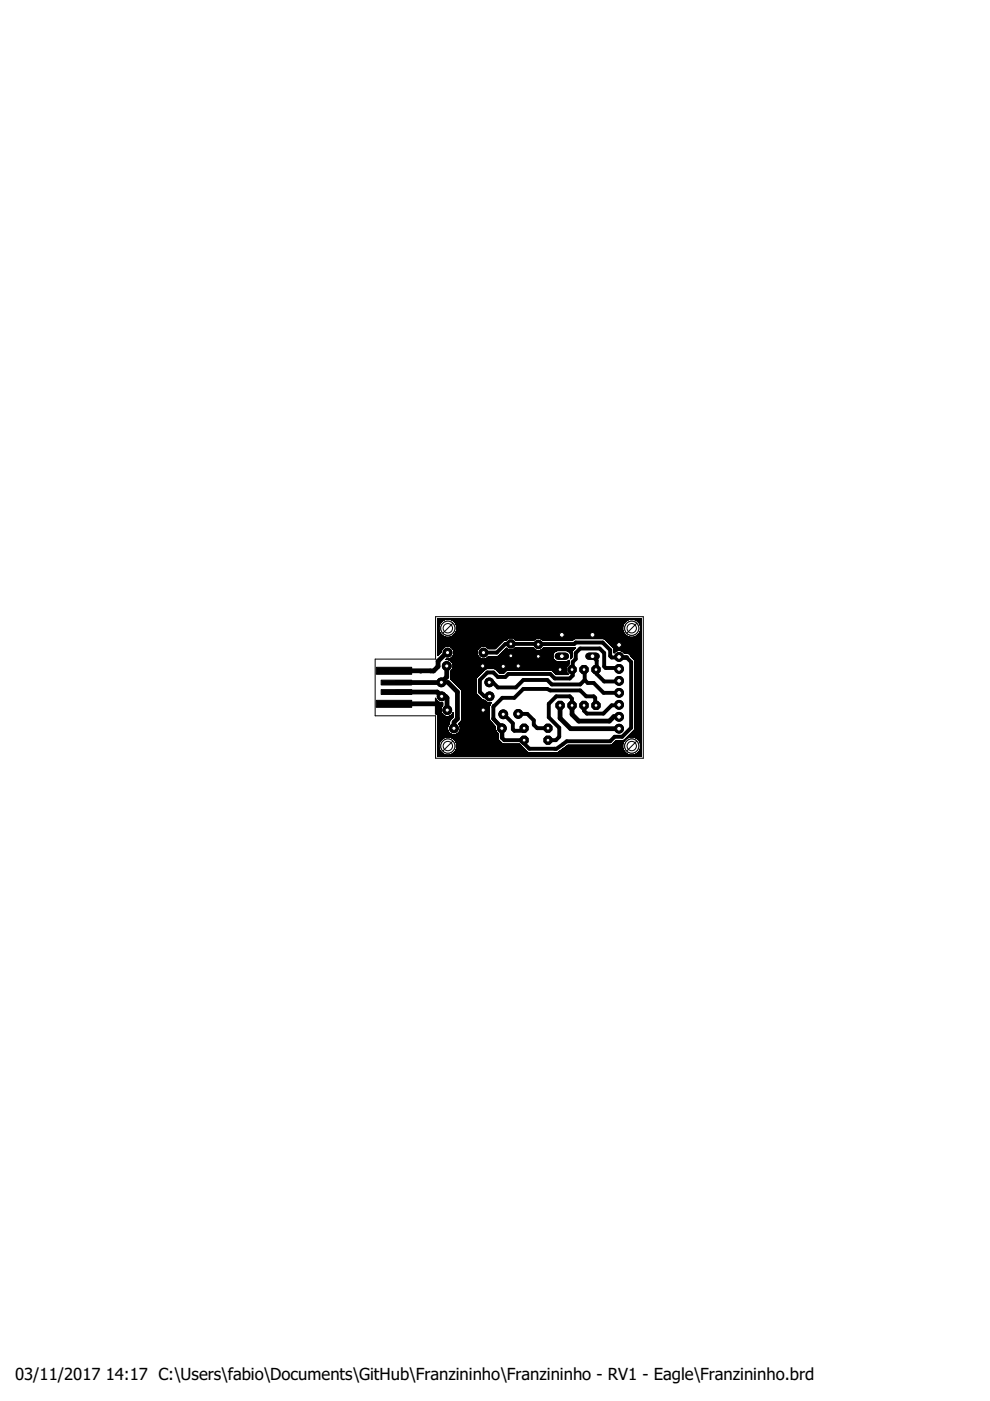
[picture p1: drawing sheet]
<svg xmlns="http://www.w3.org/2000/svg" width="210mm" height="297mm" viewBox="0 0 210 297" stroke-linecap="round" stroke-linejoin="round" font-family="sans-serif">
<defs><g id="words">
<g font-size="3.5">
<text x="3.2" y="292.5">03/11/2017</text>
<text x="22.4" y="292.5">14:17 C:\Users\fabio\Documents\GitHub\Franzininho\Franzininho - RV1 - Eagle\Franzininho.brd</text>
</g>
</g></defs>
<g fill="#000" stroke="#000" stroke-width=".21">
<path d="M79.8 141.5h7.5v1.5h-7.5zM79.8 148.5h7.5v1.5h-7.5zM80.8 144.2h6.5v1h-6.5zM80.8 146.2h6.5v1h-6.5z"/>
<circle cx="126.4" cy="142" r=".94"/>
</g>
<g fill="none" stroke="#000" stroke-width="1">
<path d="M94.7 138.4l-1.8 1.8v1.1l-1 1h-.6M131.3 139.3l.1 .1h1.5M83.5 149.2h9.4M83.5 142.2h7.7M84.1 144.7h9.4M84.1 146.7h8.6l.9 .9M93.5 152.4v3.2M93.5 155.6l.6 .1M93.6 147.6h.9l.3 .4v2.5M93.6 147.6l.1 .1M94.1 155.4l-.6 .2M94.7 141.2v2.3l-1.1 1.2"/>
<path d="M95 144.7l2 2v5.7l-.6 .6M96.2 153.1v1.3M97.3 156.5h5.1M102.4 150.6v5.6M118.7 149.6v2.7l2.3 2.2h10.3M121.3 149.6v1.9l1.4 1.4h6.5l1-1 1.1 .1"/>
</g>
<path d="M102.5 138.4l-.1 .1M131.3 139.3l.3 .1M93.6 144.7h-.1M94.1 155.4l3.5 1.1M96.4 153l-.2 .1M102.4 156.2v.3M102.4 150.6h.1M121.3 149.5v.1M121.3 142l.1 .1" fill="none" stroke="#000" stroke-width=".42"/>
<g fill="none" stroke="#000" stroke-width=".83">
<path d="M94.7 138.4h.2M102.5 138.4h2.8l1.8-1.9h14.7l.3-.3h5.7l1.6 1.6v1.3l.3 .3h1.4l.2-.1M108.3 136.5h.1M114 136.5l.1 .1-.1-.1M125.6 139.1l.9 .9v1.8l-.1 .2M125.6 139.1h.1M132.9 139.4l.9 1v13.9l-1.9 1.9h-1.6l-.9 1h-9.2l-2.2 1.6-5.8-.1-1.1-1.1v-.7h-4.2l-.4-.4M91.2 142.2l-1.8 .1-.2 .1M92.9 149.2v.7l.6 2.5M93.6 144.7h1.4M104.6 152.4l1.8 2 .1 2.1M104.6 152.4l1.9 1.9v2.2"/>
<path d="M106.7 151.4l2 2v1.2l.4 .3h1.9l.1-.5M109.9 151.4h1.9l1.4 1.3v1l.7 .7h2.3M121.3 149.5v-1.4l-.5-.5h-2.9l-1.5 1.6v2.9l2.2 2.2v1.9l-.7 .7h-1.7M123.8 142l.2 .1v2.1M124 144.2l-1 .9h-6l-1-.9h-5l-1.6 1.6h-3.8l-1.1-1.1h-.8M124 144.2l.6 .6h1.3l2.1 2.1h3.3M126.4 149.6l-.2-.2v-1.4l-.3-.4h-1.6l-1.3-1.2h-6.3l-.7-.3h-5l-1.9 1.9h-2.6l-1.9 1.9v2.5M126.5 142.1v.8l1.6 1.6h3M131.1 141.9l.2-.1-.2-.2h-2.7l-.3-.3v-2.8l-1-1h-4.1l-.9 1v1.2l-.7 .7v2.8l-.6 .6h-3.2l-.9-.9h-8.9l-.7 .6h-1.5l-1-.9h-1.3l-1.6 1.6v2.5l1 .9h1.1M131.3 149.4l-1.6 .1-1.8 1.8h-3.5l-.6-.6v-1.1"/>
</g>
<path d="M93.6 147.6v.2M94.8 150.5v.1M103.8 147.6h.1M104.6 149.5v.4M126.4 142l.1 .1M131.3 144.4l-.2 .1" fill="none" stroke="#000" stroke-width=".61"/>
<g fill="none" stroke="#000" stroke-width=".21">
<path d="M92.8 139v-7.8h43.2v29.1h-43.2v-8.7l-.3-.3M92.8 137.3h1.2M92.8 135.1h43.2M92.8 139h.1M92.8 138.2h.7M92.8 138.1h.7M92.8 137.6h.9M92.8 135.4h14.8M92.8 135.2h43.2M92.8 135l1.6 .1M92.8 135h1.6M92.8 134.9l1.4 .1"/>
<path d="M92.8 134.9h1.3M92.8 134.8l1.2 .1M92.8 134.8h1.1M92.8 134.7h1M92.8 134.7h.9M92.8 134.6h.9M92.8 134.5h.8M92.8 134.5h.7M92.8 134.4h.7M92.8 134.3l.6 .1M92.8 134.3h.6M92.8 134.2l.5 .1"/>
<path d="M92.8 134.2h.5M92.8 134.1l.5 .1M92.8 134.1h.5M92.8 134h.4M92.8 133.9h.4M92.8 133.8h.4M92.8 133.8h.3M92.8 133.7l.3 .1M92.8 133.7h.3M92.8 133.6h.3M92.8 133.6h.2M92.8 133.5h.2"/>
<path d="M92.8 133.4h.2M92.8 133.3h.2M92.8 133.2h.2M92.8 133.1h.2M92.8 133h.2M92.8 132.9h.2M92.8 132.8h.2M92.8 132.8h.3M92.8 132.7h.3M92.8 132.6h.3M92.8 132.5h.4M92.8 132.2h.5"/>
<path d="M92.8 131.9h.8M92.8 131.2h43.2M92.8 138.9h.1M92.9 138.9h-.1M92.9 138.8h-.1M93 138.7l-.2 .1M93 132.8v.8M93 133.6l.3 .7M93 138.7h-.2M93.1 138.6l-.3 .1M93.1 132.7h-.3M93.2 138.6h-.4"/>
<path d="M93.2 132.5l-.4 .1M93.2 132.4l-.4 .1M93.2 138.5l-.4 .1M93.2 132.4h-.4M93.2 132.3l-.4 .1M93.3 138.5h-.5M93.3 132.3h-.5M93.3 132.2h-.5M93.3 138.4l-.5 .1M93.3 132.1l-.3 .7M93.3 134.3l.6 .5 .7 .3M93.3 132.1h-.5"/>
<path d="M93.4 138.4h-.6M93.4 132.1h-.6M93.4 138.3l-.6 .1M93.4 132l-.6 .1M93.5 138.3h-.7M93.5 132h-.7M93.5 138.1v.1M93.5 138.2l-.7 .8M93.5 138.2l-.7 .1M93.5 131.9h-.7M93.6 138.1h-.8M93.6 138h-.8"/>
<path d="M93.6 137.9h-.8M93.6 131.8h-.8M93.7 137.8h-.9M93.7 131.8h-.9M93.7 137.7h-.9M93.7 131.7h-.9M93.7 137.6l-.2 .5M93.8 137.6h-1M93.8 131.7h-1M93.8 137.5l-1 .1M93.9 131.6h-1.1M93.9 137.5h-1.1"/>
<path d="M93.9 137.4l-1.1 .1M94 137.4h-1.2M94.1 131.5h-1.3M94.1 137.3h-1.3M94.1 137.2l-.4 .4M94.1 137.2h-1.3M94.2 131.4l-1.4 .1M94.3 137.2h-1.5M94.3 131.4h-1.5M94.4 137.1h-1.6M94.4 131.3l-1.6 .1M94.5 137.1h-1.7"/>
<path d="M94.6 131.3l-.7 .3-.6 .5M94.6 139.8h22.8M94.6 139.7h22.7M94.6 137l-.5 .2M94.7 139.7l-.2 .1h22.9M95 139.8l.9 .6M95 139.9h22.5M95.1 139.9l22.4 .1M95.2 137l.5 .2M95.2 137.1h7M95.3 139.7h6.9M95.3 140h22.3"/>
<path d="M95.3 131.3l.7 .3 .6 .5M95.4 139.6h6.6M95.4 137.1h6.6M95.5 135.1h37.9M95.5 131.3h37.9M95.5 137.2h6.4M95.5 139.6h6.4M95.5 135h37.8M95.6 131.4h37.7M95.6 139.5h6.2M95.7 137.2l.4 .4M95.7 137.2h6"/>
<path d="M95.7 135h37.5M95.7 139.5h6M95.7 137.3h6M95.7 131.4h37.4M95.8 139.4h5.9M95.8 137.3h5.8M95.8 134.9h37.3M95.8 137.4h5.8M95.8 139.4h5.8M95.8 131.5h37.3M95.9 139.3h5.6M95.9 137.4h5.6"/>
<path d="M95.9 137.5h5.6M95.9 134.9h37M96 139.2h5.5M96 137.5h5.4M96 131.6h36.9M96 139.1h5.4M96 137.6h5.4M96.1 139.1l-.9 .6M96.1 137.6l.2 .5M96.1 139.1h5.2M96.1 134.8h36.7M96.1 131.6h36.7"/>
<path d="M96.1 139h5.2M96.1 137.7h5.2M96.1 134.7h36.7M96.1 131.7h36.7M96.1 138.9h5.2M96.2 134.7h36.5M96.2 138.8h5M96.2 138h5M96.2 138.7h5M96.2 134.6h36.5M96.2 138.6l5 .1M96.2 138.1h5"/>
<path d="M96.2 134.6h36.4M96.3 138.6l-.2 .5M96.3 138.1v.5M96.3 138.4h4.9M96.3 138.6h4.9M96.3 138.5h4.9M96.3 138.3h4.9M96.3 138.2h4.9M96.3 138.1h4.9M96.3 131.8h36.3M96.3 134.5h36.3M96.3 131.9h36.2"/>
<path d="M96.4 134.5h36.1M96.4 131.9h36.1M96.4 134.4h36.1M96.4 132h36M96.5 134.4h35.9M96.5 134.3h35.9M96.6 134.3h35.7M96.6 132.1l.3 .7M96.6 134.3l-.6 .5-.7 .3M96.6 132.1h35.7M96.6 134.2h35.7M96.6 132.2h35.7"/>
<path d="M96.6 134.1h35.6M96.6 132.3h35.6M96.7 134l35.5 .1M96.7 132.3h35.5M96.7 134h35.5M96.7 132.4h35.5M96.7 133.9l35.5 .1M96.7 133.9h35.4M96.7 132.5h35.4M96.8 133.8h35.3M96.8 132.5h35.3M96.8 132.6h35.3"/>
<path d="M96.8 132.7h35.3M96.8 133.7h35.3M96.8 133.6h35.2M96.8 132.8h35.2M96.9 133.6h35.1M96.9 132.8v.8l-.3 .7M96.9 133.5h35.1M96.9 133.4h35.1M96.9 133.3h35.1M96.9 133.2h35.1M96.9 133.1h35.1M96.9 133h35.1"/>
<path d="M96.9 132.9h35.1M96.9 132.8h35.1M101.2 138h-5M101.2 137.9h-5M101.3 137.9h-5.1M101.3 137.8h-5.2M101.3 137.6l-5.2 .1M101.7 139.5l.5 .2M102.2 137a1.38 1.38 0 0 0-1 1.1 1.38 1.38 0 0 0 .5 1.4M102.8 137l.5 .2M102.9 139.7h14.4M102.9 137.1h2.6"/>
<path d="M103 139.6h14.3M103 137.1h2.4M103.1 139.6h14.2M103.1 137.2h2.3M103.3 139.5h14M103.3 139.5h13.9M103.3 137.3h2M103.4 139.4h13.8M103.4 137.3h1.8M103.4 137.4h1.8M103.5 139.3h13.7M103.5 137.4h1.6"/>
<path d="M103.6 139.2h13.6M103.6 139.2l-.8 .5M105.1 137.5h-1.6M105.3 137.2h-2M105.5 137h-12.7M105.6 139.1h11.6M105.6 136.9l-12.8 .1M105.6 136.9h-12.8M105.7 139.1h11.5M105.7 136.8l-12.9 .1M105.7 136.8h-12.9M105.8 136.7l-13 .1"/>
<path d="M105.8 139h11.4M105.8 136.7h-13M105.9 139h11.3M105.9 136.6l-13.1 .1M105.9 138.9h11.3M105.9 136.6h-13.1M106 138.9h11.2M106 136.5l-13.2 .1M106 138.8h11.2M106 136.5h-13.2M106.1 138.8h11.1M106.1 136.4l-13.3 .1"/>
<path d="M106.1 138.7h11.2M106.2 136.4h-13.4M106.2 136.3l-13.4 .1M106.2 138.6h11.1M106.3 136.3h-13.5M106.3 136.2h-13.5M106.3 138.5h11M106.4 136.2h-13.6M106.4 136.1h-13.6M106.5 136.1h-13.7M106.5 136h-13.7M106.6 136h-13.8"/>
<path d="M106.6 135.9h-13.8M106.7 135.8l-1.7 1.7h-1.4l-.3-.3M106.7 135.8l-13.9 .1M106.8 135.8h-14M106.9 135.7l-14.1 .1M107 135.7l-.3 .1M107 137.9h6.7M107 137.8h6.6M107.1 137.8h6.4M107.1 137.7h.6M107.2 137.7h.5M107.2 137.6h.5"/>
<path d="M107.3 137.6h.3M107.3 137.5h.2M107.4 135.7h-14.6M107.4 137.5h.1M107.4 135.6l-14.6 .1M107.5 135.6h-14.7M107.5 135.5l-14.7 .1M107.6 135.5h-14.8M107.7 135.4h-14.9M107.8 135.3h-15M107.8 135.3l-.5 .4M107.8 137.8l-.4-.4-1.6 1.7-.3 .1"/>
<path d="M108.8 135.3l.4 .4h4l.7-.4M108.8 137.8l.5-.5 3.7 .1 .4 .4 .5 .1M108.9 135.3h27.1M108.9 137.7h4.5M108.9 135.4h4.9M108.9 137.6h4.4M109 137.6h4.3M109 135.4h4.7M109 137.6h4.2M109 135.5h4.6M109.1 137.5h4.1M109.1 135.5h4.3"/>
<path d="M109.1 137.5h4M109.1 135.6h4.2M109.2 137.4h3.9M109.2 135.6h4.1M114.4 135.3l.5 .2M114.4 135.4h21.6M114.6 135.4h7.3M114.7 135.5h7.1M114.9 135.5h6.7M114.9 135.5l.2 .2M114.9 135.6h6.7M115 137.6h6.7"/>
<path d="M115 135.6h6.5M117.2 138.9v.5M117.2 139.4l.2 .4M117.3 138.6l-11.1 .1M117.3 138.5l-11 .1M117.4 139.8l.7 .5M117.4 138.4l-11 .1M117.5 138.4h-11.1M117.5 138.3l-11 .1M117.5 138.3h-10.9M117.6 138.2l-11 .1M117.6 138.2h-10.9"/>
<path d="M117.7 138.1l-.5 .8M117.7 138.1l-11 .1M117.8 138.1h-11M118 138h-11.2M118.1 138h-11.2M118.1 137.9l-.4 .2M120.1 137.9l.8 .6M120.2 138h1.2M120.3 138h1M120.4 138.1h.9M120.5 138.1h.8M120.6 138.2h.7"/>
<path d="M120.7 140h.1M120.7 140l-.6 .3M120.7 140l-.1 .2M120.7 138.3h.5M120.8 138.3h.4M120.8 138.4h.4M120.9 138.4h.3M120.9 138.5l.2 .4M120.9 138.5h.3M120.9 139.7h.1M120.9 138.6h.3M121 138.6h.2"/>
<path d="M121 139.6h.1M121 138.7h.2M121.1 138.9h.1M121.1 138.8h.1M121.1 139.2h.1M121.1 139.4l-.2 .3M121.1 138.9v.5M121.1 139.3h.1M121.1 139.1h.1M121.1 139h.1M121.1 139.5h-.1M121.2 139.4l-.2 .1"/>
<path d="M121.2 138.3v1.1M121.2 139.4l-.3 .3M121.2 139.4h-.1M121.4 138l-.2 .3M121.5 137.9h-14.6M121.5 137.9h-6.9M121.6 137.8h-7M121.6 135.5l-.2 .2h-6.4M121.6 137.8h-6.8M121.7 137.7h-6.8M121.8 137.6h-6.8M121.8 137.5l-6.7 .1"/>
<path d="M121.9 137.5h-6.8M121.9 135.4l-.3 .1M121.9 137.4l.1-.1-.6 .7M121.9 137.4l-6.8 .1M122 137.4h-6.8l-.3 .4-.5 .1M122 137.3v.1M127.9 135.4l.3 .1 1.9 1.9 .1 .2M128 135.4h8M128.1 135.5h7.9M128.2 135.5h7.8M128.3 135.6h7.7M128.4 135.6h7.6"/>
<path d="M128.4 135.7h7.6M128.5 135.7h7.5M128.5 135.8h7.5M128.6 135.8h7.4M128.6 135.9h7.4M128.7 136h7.3M128.8 136.1h7.2M128.9 136.2h7.1M129 136.3h7M129.1 136.4h6.9M129.2 136.5h6.8M129.3 136.6h6.7"/>
<path d="M129.4 136.7h6.6M129.5 136.7h6.5M129.5 136.8h6.5M129.6 136.8h6.4M129.6 136.9h6.4M129.7 136.9h6.3M129.7 137h6.3M129.8 137.1h6.2M129.9 137.2h6.1M130 137.3h6M130.1 137.4h5.9M130.1 137.5h5.9"/>
<path d="M130.2 137.5h5.8M130.2 137.6h5.8M130.2 137.6v.8l.3-.3M130.2 137.8h5.8M130.2 138.4h.1M130.2 137.9h5.8M130.2 137.7h5.8M130.3 138.3l-.1 .1M130.3 138.3h-.1M130.4 138.2l-.2 .1M130.4 138.2h-.2M130.5 138.1l-.3 .1"/>
<path d="M130.6 138.1h-.4M130.8 138h-.6M130.9 138h-.7M131 137.9l-.5 .2M131.5 137.9l.8 .5h3.7M131.6 138h4.4M131.7 138h4.3M131.9 138.1h4.1M132 138.1h4M132 132.8v.8M132 133.6l.3 .7M132.1 132.7h-35.3"/>
<path d="M132.1 138.2h3.9M132.2 138.3h3.8M132.3 138.4h3.7M132.3 134.3l.5 .5 .8 .3M132.3 132.1h-35.7M132.4 132h-35.9M132.7 131.8h-36.5M132.7 131.7h-36.5M133 138.5l.6 .4M133.1 138.5h2.9M133.2 138.5h2.8M133.3 138.6h2.7"/>
<path d="M133.4 138.6h2.6M133.5 138.7h2.5M133.6 131.3l-.8 .3-.5 .5-.3 .7M133.6 138.8h2.4M133.6 138.9h2.4M133.6 138.9l.1 .2M133.7 139h2.3M133.7 139.1h2.3M133.7 139.1l.9 1.1M133.8 139.1h2.2M133.8 139.2h2.2M133.9 139.2h2.1"/>
<path d="M133.9 139.3h2.1M134 139.4h2M134.1 139.4h1.9M134.1 139.5h1.9M134.2 139.6h1.8M134.3 139.7h1.7M134.3 131.3l.7 .3 .6 .5M134.4 139.8h1.6M134.4 135.1h1.6M134.5 131.3h1.5M134.5 139.9h1.5M134.5 140h1.5"/>
<path d="M134.5 135h1.5M134.6 131.4h1.4M134.7 135h1.3M134.7 131.4h1.3M134.8 134.9h1.2M134.8 131.5h1.2M134.9 134.9h1.1M135 131.6h1M135 134.8h1M135.1 134.7h.9M135.1 131.7h.9M135.2 134.6h.8"/>
<path d="M135.2 131.8h.8M135.3 131.8h.7M135.3 134.5h.7M135.3 131.9h.7M135.4 131.9h.6M135.4 134.4h.6M135.4 132h.6M135.5 132h.5M135.5 134.3h.5M135.5 132.1h.5M135.6 132.1l.2 .7M135.6 134.3l-.6 .5-.7 .3"/>
<path d="M135.6 134.3h.4M135.6 134.2h.4M135.6 132.1h.4M135.6 132.2h.4M135.6 134.1h.4M135.6 132.3h.4M135.7 132.3h.3M135.7 134h.3M135.7 132.4h.3M135.7 133.9h.3M135.7 132.5h.3M135.7 133.8h.3"/>
<path d="M135.8 133.8h.2M135.8 132.6h.2M135.8 133.7h.2M135.8 132.7h.2M135.8 133.6h.2M135.8 132.8h.2M135.8 132.8v.8M135.8 133.6l-.2 .7M135.8 133.5h.2M135.8 133.4h.2M135.8 133.3h.2M135.8 133.2h.2"/>
<path d="M135.8 133.1h.2M135.8 133h.2M135.8 132.9h.2M136 137.9h-5.8M136 135.3h-43.2M136 131.3h-43.2M92.3 148v3.3h1.4M92.3 148l.2 .4M92.3 149h1.6v.6M92.3 148.5h.3M92.3 151.3h1.4M92.3 151.2h1.3"/>
<path d="M92.3 151.1h1.3M92.3 151l1.3 .1M92.3 151h1.3M92.3 150.9l1.2 .1M92.3 150.9h1.2M92.3 150.8l1.2 .1M92.3 150.8h1.2M92.3 150.7h1.2M92.3 150.6h1.2M92.3 150.5h1.2M92.3 150.4h1.2M92.3 150.3h1.2"/>
<path d="M92.3 150.2h1.2M92.3 150.1h1.3M92.3 149.9h1.3M92.3 149.6h1.6M92.3 149.5h1.6M92.3 149.4h1.6M92.3 149.3h1.6M92.3 149.2h1.6M92.3 149.1h1.6M92.3 149h1.6M92.3 148.9l1 .1M92.3 148.9h.9"/>
<path d="M92.3 148.8l.8 .1M92.3 148.8h.6M92.3 148.7l.5 .1M92.3 148.7h.5M92.3 148.6l.4 .1M92.3 148.6h.4M92.3 148.4h.2M92.3 148.3h.2M92.3 148.3h.1M92.3 148.2h.1M92.3 148.1l.1 .1M92.3 148.1h.1"/>
<path d="M92.5 148.4l.4 .4 .5 .2M92.5 151.4h1.3M92.6 151.4h1.2M92.6 151.5h1.3M92.7 151.5h1.2M92.7 151.6h1.3M92.8 151.9h3.3M92.8 152.4h2.9M92.8 155.8h12.8M92.8 158.3h.2M92.8 159.6h.9M92.8 158h.2"/>
<path d="M92.8 160h1.6M92.8 160h1.5M92.8 159.9h1.4M92.8 159.9h1.3M92.8 159.8h1.1M92.8 159.7l1 .1M92.8 159.7h1M92.8 159.6l.9 .1M92.8 159.5l.8 .1M92.8 159.5h.8M92.8 159.4h.7M92.8 159.3h.6"/>
<path d="M92.8 159.2h.5M92.8 159.1h.5M92.8 159l.5 .1M92.8 159h.4M92.8 158.9l.4 .1M92.8 158.9h.4M92.8 158.8l.4 .1M92.8 158.8h.3M92.8 158.7l.3 .1M92.8 158.7h.3M92.8 158.6l.3 .1M92.8 158.6h.2"/>
<path d="M92.8 158.5h.2M92.8 158.4h.2M92.8 158.2h.2M92.8 158.1h.2M92.8 157.9h.2M92.8 157.8h.2M92.8 157.3h.4M92.8 157.2h.5M92.8 156.2h12.8M92.8 156.1h12.8M92.8 156h12.8M92.8 155.9h12.8"/>
<path d="M92.8 155.7h3.1M92.8 155.7h3M92.8 155.6h2.9M92.8 155.6h2.8M92.8 155.5h2.7M92.8 155.4l2.6 .1M92.8 155.4h2.5M92.8 155.3l2.5 .1M92.8 155.3h2.4M92.8 155.2l2.4 .1M92.8 155.2h2.3M92.8 155.1h2.3"/>
<path d="M92.8 155h2.2M92.8 154.9h2.2M92.8 154.8h2.2M92.8 154.8h2.1M92.8 154.7h2.1M92.8 154.6h2.1M92.8 154.5h2.1M92.8 154.4h2.1M92.8 154.3h2.1M92.8 154.2h2.1M92.8 154.1h2.1M92.8 153.8h2.2"/>
<path d="M92.8 153.6h2.3M92.8 153.4h2.5M92.8 153.3h2.5M92.8 153.2h2.5M92.8 153.1h2.5M92.8 153h2.5M92.8 152.8h2.6M92.8 152.7h2.6M92.8 152.5h2.8M92.8 152.2h3.1M92.8 152h3.3M92.8 151.8l1.6 .1"/>
<path d="M92.8 151.8h1.5M92.8 151.7l1.4 .1M92.8 151.7h1.3M92.8 151.6l1.2 .1M93 157.8v.8M93 158.6l.3 .7M93 157.8h-.2M93.1 157.7l-.3 .1M93.1 157.7h-.3M93.1 157.6h-.3M93.2 157.5h-.4M93.2 157.4h-.4"/>
<path d="M93.3 157.2l-.5 .1M93.3 157.1l-.5 .1M93.3 157.1l-.3 .7M93.3 159.3l.6 .5 .7 .3M93.3 157.1h-.5M93.4 157l-.6 .1M93.4 157h-.6M93.5 150.3v.5l.6 .9M93.5 156.9l-.7 .1M93.5 156.9h-.7M93.6 150.1h-1.3M93.6 156.8l-.8 .1"/>
<path d="M93.6 150h-1.3M93.6 156.8h-.8M93.6 149.9h-1.3M93.7 149.8l-1.4 .1M93.7 149.8l-.2 .5M93.7 149.8h-1.4M93.7 156.7l-.9 .1M93.7 156.7h-.9M93.7 149.7l-1.4 .1M93.8 156.6l-1 .1M93.8 149.7h-1.5M93.9 149.6l-.2 .2"/>
<path d="M93.9 156.6h-1.1M93.9 149.6h-1.6M94 156.5h-1.2M94.1 151.7l.5 .2M94.1 156.5h-1.3M94.3 156.4h-1.5M94.5 156.3h-1.7M94.6 156.3l-.7 .2-.6 .6M94.9 154.1v.6M94.9 154.7l.2 .5M94.9 154.1h-2.1M94.9 154l-2.1 .1"/>
<path d="M95 154h-2.2M95 153.9h-2.2M95 153.8h-2.2M95.1 153.7h-2.3M95.1 153.6l-.2 .5M95.1 155.2l.9 .6M95.1 153.6h-2.3M95.2 153.5l-2.4 .1M95.2 151.9h.9M95.2 153.5h-2.4M95.3 153.4l-2.5 .1M95.3 153v.4"/>
<path d="M95.3 153.4l-.2 .2M95.3 151.8h.8M95.3 156.3l.7 .2 .6 .6M95.3 152.9h-2.5M95.4 152.8l-2.6 .1M95.4 156.3h10.2M95.4 152.7l-2.6 .1M95.4 140l22.2 .1M95.4 152.6l-2.6 .1M95.5 152.6l-.2 .4M95.5 151.8h.6M95.5 152.6h-2.7"/>
<path d="M95.5 140.1h22.2M95.5 144l2.3 2.2M95.5 152.5h-2.7M95.5 151.7h.6M95.6 156.4h10M95.6 144h5.3M95.6 140.1l22.2 .1M95.6 151.7l-.5 .2M95.6 143.8h5.4M95.6 160h37.7M95.6 151.7h.5M95.6 143.7h5.4"/>
<path d="M95.6 140.2h22.3M95.7 143.7l-.2 .3M95.7 142.2v1.5M95.7 143h6M95.7 142.7h6.4M95.7 156.4h9.9M95.7 152.4l-2.9 .1M95.7 144.1h5.2M95.7 143.6h5.4M95.7 143.3h5.7M95.7 142.4h6.7M95.7 140.2l22.4 .1"/>
<path d="M95.7 159.9h37.5M95.7 152.4h-2.9M95.7 151.6h.4M95.7 140.3h24.9M95.8 151.5h.3M95.8 144.2h5.1M95.8 140.3h24.8M95.8 156.5h9.8M95.8 152.3h-3M95.8 159.9h37.2M95.8 140.4h24.8M95.9 151.4h.2"/>
<path d="M95.9 142l-.2 .2M95.9 140.4l.2 .5M95.9 152.2h-3.1M95.9 144.3h5M95.9 140.4h24.7M95.9 140.5h24.7M95.9 156.5h9.7M95.9 151.3h.2M95.9 140.6h24.7M96 159.8h36.9M96 144.4h4.9M96 140.7h24.6"/>
<path d="M96 152.1h-3.2M96 151.3h.1M96 141.7h24M96 151.2h.1M96 141.6h24M96 140.8h24.6M96.1 156.6h9.5M96.1 151.1h.1M96.1 141.5h23.9M96.1 140.9h24.5M96.1 151.1l-.5 .6M96.1 151.1v.9"/>
<path d="M96.1 152l-.6 .6M96.1 159.8h36.7M96.1 152h-3.3M96.1 140.9h24.4M96.1 140.9v.6M96.1 141.5l-.2 .5M96.1 144.5h4.8M96.1 159.7h36.7M96.2 156.7h9.4M96.2 159.7h36.5M96.2 144.6h4.7M96.2 159.6h36.5"/>
<path d="M96.3 156.8h9.4M96.3 159.6h15.7M96.3 144.7h4.6M96.3 159.5h15.6M96.4 144.7h4.5M96.4 156.9h9.3M96.4 159.4h15.4M96.4 156.9l9.4 .1M96.4 144.8h4.5M96.4 159.4h15.3M96.5 144.8h4.4M96.5 157h9.3"/>
<path d="M96.5 159.3h15.2M96.5 157l9.4 .1M96.5 144.9h4.4M96.5 159.3h15.1M96.6 155.7h9M96.6 157.1l.3 .7v.8M96.6 159.2h14.9M96.6 157.1h9.3M96.6 157.1l9.4 .1M96.6 145h4.3M96.6 159.1h14.8M96.6 157.2h9.4"/>
<path d="M96.6 157.2l9.5 .1M96.7 159h14.6M96.7 157.3h9.5M96.7 145.1h4.2M96.7 157.4h9.5M96.7 158.9h14.5M96.7 157.4h9.6M96.7 157.5h9.6M96.8 157.5h9.6M96.8 158.8h14.3M96.8 157.6h9.6M96.8 145.2h4.1"/>
<path d="M96.8 157.6h9.7M96.8 158.7h14.2M96.8 157.7h9.9M96.8 155.6h8.8M96.8 157.7l13.4 .1 .1 .1M96.9 158.6h14M96.9 157.8h13.4M96.9 145.3h4M96.9 158.3h13.8M96.9 158h13.5M96.9 158.6l-.3 .7-.6 .5-.7 .3M96.9 158.5l14 .1"/>
<path d="M96.9 158.5h13.9M96.9 158.4l13.9 .1M96.9 158.4h13.8M96.9 158.3h13.7M96.9 158.2h13.7M96.9 158.2h13.6M96.9 158.1h13.5M96.9 157.9h13.5M96.9 157.9h13.4M96.9 155.6h8.7M97 145.4h3.9M97 155.5h8.6"/>
<path d="M97.1 155.5h8.5M97.1 145.5h3.8M97.1 155.4h8.4M97.2 145.5h3.7M97.2 155.4h8.3M97.2 145.6h3.7M97.2 153.5l.2 .1M97.2 155.3h8.2M97.2 153.5h7.3M97.3 153.4h7.2M97.3 155.3h8M97.3 153.5l7.3 .1"/>
<path d="M97.3 153.4h7.1M97.3 145.7h3.6M97.3 155.2h8M97.3 153.6h7.3M97.4 145.8h3.5M97.4 155.2l-.9 .6M97.4 153.6l.2 .5M97.4 155.2h7.8M97.4 153.6l7.2 .1M97.4 153.3h6.9M97.4 153.7h7.3M97.4 155.1h7.8"/>
<path d="M97.4 153.8h7.3M97.5 153.8h7.3M97.5 153.2h6.8M97.5 155h7.7M97.5 153.9h7.3M97.5 145.9h3.4M97.5 154.9h7.6M97.5 153.9h7.4M97.5 153.2h6.7M97.5 154l7.5 .1M97.5 154h7.4M97.6 154.8h7.5"/>
<path d="M97.6 154.7h7.5M97.6 146h3.3M97.6 154.1h7.5M97.6 154.1h7.4M97.6 153.1h6.6M97.6 154.7l-.2 .5M97.6 154.1v.6M97.6 154.6h7.4M97.6 154.5h7.4M97.6 154.4h7.4M97.6 154.3h7.4M97.6 154.2h7.4"/>
<path d="M97.6 153.1h6.5M97.7 153h6.4M97.7 146.1h3.2M97.7 153h6.3M97.8 152.9h6.2M97.8 146.2l.1 .3M97.8 152.9h6.1M97.8 146.2h3.1M97.8 152.8h6.1M97.8 146.3h3.1M97.9 146.3h3M97.9 152.7h5.9"/>
<path d="M97.9 146.4h3M97.9 151.3h5.9M97.9 149h6.2M97.9 151.9h5.9M97.9 152.6l-.7 .9M97.9 146.5v6.1M97.9 148.5h4.8l.3 .3M97.9 152.6h5.9M97.9 152.5h5.9M97.9 152.4h5.9M97.9 152.3h5.9M97.9 152.2h5.9"/>
<path d="M97.9 152.1h5.9M97.9 152h5.9M97.9 151.8h5.9M97.9 151.7h5.9M97.9 151.6h5.9M97.9 151.5h5.9M97.9 151.4h5.9M97.9 151.2h5.9M97.9 151.1h5.9M97.9 151h5.9M97.9 150.9h5.9M97.9 150.8h5.9"/>
<path d="M97.9 150.7h5.9M97.9 150.6h5.9M97.9 150.5h5.9M97.9 150.4h5.9M97.9 150.3h5.9M97.9 150.2h5.9M97.9 150.1h5.9M97.9 150h5.9M97.9 149.9h5.9M97.9 149.8h5.9M97.9 149.7h5.9M97.9 149.4h6"/>
<path d="M97.9 149.3h6M97.9 149.2h6.1M97.9 148.9l5.6 .1M97.9 148.9h5.4M97.9 148.8l5.3 .1M97.9 148.8h5.2M97.9 148.7l5.1 .1M97.9 148.7h5M97.9 148.6l5 .1M97.9 148.6h4.9M97.9 148.5h4.9M97.9 148.4h4.6"/>
<path d="M97.9 148.4h4.4M97.9 148.3h4.3M97.9 148.2h4.2M97.9 148.1l4.2 .1M97.9 148.1h4.1M97.9 148l4.1 .1M97.9 148h4M97.9 147.9l4 .1M97.9 147.9h3.9M97.9 147.8h3.8M97.9 147.7h3.7M97.9 147.6h3.6"/>
<path d="M97.9 147.5h3.5M97.9 147.4l3.5 .1M97.9 147.4h3.4M97.9 147.3l3.4 .1M97.9 147.3h3.3M97.9 147.2l3.3 .1M97.9 147.2h3.2M97.9 147.1h3.1M97.9 147h3.1M97.9 146.9h3.1M97.9 146.9h3M97.9 146.8h3"/>
<path d="M97.9 146.7h3M97.9 146.6h3M97.9 146.5h3M100.9 144v2.9M100.9 146.9l.1 .3 1.2 1.2 .4 .1M101 143.9h-5.4M101 143.8h-5.4M101.1 143.7h-5.4M101.2 143.6h-5.5M101.2 143.5l-5.5 .1M101.3 143.5h-5.6M101.3 143.4h-5.6"/>
<path d="M101.4 143.4h-5.7M101.5 143.3h-5.8M101.5 143.2h-5.8M101.6 143.2h-5.9M101.6 143.1h-5.9M101.7 143l-6 .1M101.8 142.9l-6.1 .1M101.9 142.9h-6.2M101.9 142.8l-6.2 .1M102 142.8h-6.3M102 142.7h-6.3M102.1 142.6l-6.4 .1"/>
<path d="M102.2 142.6h-6.5M102.2 142.5l-6.5 .1M102.3 142.5h-6.6M102.3 142.4h-6.6M102.4 142.3h-6.7M102.5 142.3h-6.8M102.6 142.2h-6.9M102.6 142.1h.1M102.7 142.1h-7M102.7 142l-6.9 .1M102.8 142h-7M102.8 141.9l-6.9 .1"/>
<path d="M102.9 141.9l-1.9 1.8-.1 .3M102.9 141.9h-7M103 141.8l-7.1 .1M103 148.8l.5 .2M103.1 141.8h-7.2M103.2 141.8l-.3 .1M103.8 149.7v2.9M103.8 152.6l.4 .5M103.8 149.7h-5.9M103.8 149.6h-5.9M103.9 149.5h-6M103.9 149.4v.1"/>
<path d="M103.9 149.5l-.1 .2M103.9 149.4h-6M103.9 149.2l-6 .1M104 149.1l-.1 .3M104 149.1l-6.1 .1M104.1 149.1h-6.2M104.1 149l-6.2 .1M104.2 153.1l.9 1M104.2 148.9l-.1 .1M104.2 148.9l-.2 .2M104.8 141.8l1.1 .9h.9l.5-.5M104.8 141.8h15.2"/>
<path d="M105 141.8h15M105.1 154.1l-.1 .6 .2 .5M105.1 141.9h14.9M105.2 141.9h14.8M105.2 142h14.8M105.2 155.2l.4 .3M105.3 142h14.7M105.3 142.1h2.3M105.3 142.1h.1M105.3 142.2h2.1M105.5 142.3h1.7M105.6 155.5v1.1"/>
<path d="M105.6 156.6a2.23 2.23 0 0 0 1.1 1.2M105.6 156.3h-12.8M105.6 142.4h1.5M105.7 142.5h1.3M105.8 142.6h1.1M106.9 142.6h-1.1M107 142.5h-1.3M107.3 142.3h-1.8M107.3 142.2h-1.9M107.6 142.1l-.3 .1M110.3 157.9l1.5 1.5M111.5 159.2h.1"/>
<path d="M111.8 159.4l.3 .2M116.8 142.1l.3 .1M116.9 142.1h3.1M117 142.2h3M117.1 142.2l.8 .8h2.6M117.1 142.2h2.9M117.2 142.3h2.8M117.3 142.4h2.7M117.4 142.5h2.6M117.5 142.5l2.6 .1M117.5 142.6h2.6M117.6 142.6l2.6 .1"/>
<path d="M117.6 159.6h.4M117.6 142.7h2.6M117.7 142.7l2.6 .1M117.7 142.8h2.6M117.8 142.8l2.6 .1M117.8 142.9h2.6M117.9 142.9l2.6 .1M118.2 159.6h-.1M118.2 159.6h14.4M118.3 159.5h14.3M118.4 159.5l-.2 .1M118.4 159.4h14.1"/>
<path d="M118.5 159.4l-.1 .1M118.5 159.4h14M118.6 159.3h13.8M118.7 159.2h13.6M118.8 159.2h13.5M118.9 159.1h13.3M119 159h13.2M119.1 159h13.1M119.2 158.9h13M119.2 158.9h12.9M119.3 158.8h12.8M119.4 158.8h12.7"/>
<path d="M119.5 158.7h12.6M119.6 158.6h12.4M119.7 158.6l-1.2 .8M119.7 158.6h.1M119.7 158.6h12.3M119.8 158.5h12.2M119.8 158.5l-.1 .1M119.9 158.4l-.1 .1M119.9 158.4h.1M119.9 158.4h12.1M120 158.3h12M120 142.5l.5 .5"/>
<path d="M120 141.7l-24 .1M120.1 141.4h-24M120.1 158.2h11.9M120.2 141.3h-24.1M120.2 140.3h.4M120.2 158.2h11.8M120.2 141.2l-24.1 .1M120.2 158.1h11.8M120.2 141.2h-24.1M120.3 141.1l-24.2 .1M120.3 158.1h11.7M120.3 140.2h.3"/>
<path d="M120.4 158h11.6M120.4 141.1h-24.3M120.4 141l-24.3 .1M120.4 158l-.5 .4M120.5 141h-24.4M120.6 140.2v.6M120.6 140.8l-.6 .6v1.1M120.6 140.1l-.2 .1M120.6 140.1h.1M120.7 140l-.1 .1M129.6 158h2.4M129.7 157.9h2.3"/>
<path d="M129.8 157.9l-.3 .1M129.8 157.8h2.2M129.9 157.8h2.1M130 157.7h2.1M130 157.6h2.1M130.2 157.5h1.9M130.7 157l-.9 .9M132 157.8v.8M132 158.6l.3 .7 .5 .5 .8 .3M132.1 157.6h-2M132.2 157.5h-2M132.2 157.4h-1.9"/>
<path d="M132.2 157.3h-1.8M132.2 157.2l-1.8 .1M132.3 157.2h-1.8M132.3 157.1l-.3 .7M132.3 157.1h-1.7M132.4 157l-1.8 .1M132.4 156.9l-.3 .1M132.4 156.9h.1M132.4 157h-.3M132.5 156.9l-.3 .1M132.6 156.8l-.2 .1M132.6 156.8h-.1"/>
<path d="M132.7 156.7l-.2 .1M132.7 156.6h.1M132.7 156.7h-.1M132.8 156.6l-.2 .1M133 156.5h-.3M133.1 156.2h2.9M133.1 156.5h-.3M133.2 156.1h2.8M133.2 156.4h-.4M133.3 156h2.7M133.3 156.4h-.4M133.4 155.9h2.6"/>
<path d="M133.5 155.8h2.5M133.5 156.3h-.6M133.5 155.7h2.5M133.6 156.3l-.8 .2-.5 .6M133.6 155.7h2.4M133.6 155.6h2.4M133.7 155.6h2.3M133.8 155.5h2.2M133.9 155.4h2.1M134 155.3h2M134.1 155.2h1.9M134.2 155.1h1.8"/>
<path d="M134.3 155h1.7M134.3 156.3l.7 .2 .6 .6M134.4 156.3h1.6M134.4 154.9h1.6M134.5 154.8h1.5M134.5 154.7h1.5M134.5 156.4h1.5M134.6 154.6h1.4M134.6 140h1.4M134.6 160h1.4M134.6 140.1h1.4M134.6 154.5h1.4"/>
<path d="M134.6 156.4h1.4M134.6 140.2h1.4M134.6 151.3h1.4M134.6 149h1.4M134.6 151.9h1.4M134.6 140.3h1.4M134.6 143h1.4M134.6 142h1.4M134.6 142.7h1.4M134.6 141.7h1.4M134.6 148.5h1.4M134.6 154.5l-.1 .3-2.1 2.1"/>
<path d="M134.6 140.2v14.3M134.6 154.4h1.4M134.6 154.3h1.4M134.6 154.2h1.4M134.6 154.1h1.4M134.6 154h1.4M134.6 153.9h1.4M134.6 153.8h1.4M134.6 153.7h1.4M134.6 153.6h1.4M134.6 153.5h1.4M134.6 153.4h1.4"/>
<path d="M134.6 153.3h1.4M134.6 153.2h1.4M134.6 153.1h1.4M134.6 153h1.4M134.6 152.9h1.4M134.6 152.8h1.4M134.6 152.7h1.4M134.6 152.6h1.4M134.6 152.5h1.4M134.6 152.4h1.4M134.6 152.3h1.4M134.6 152.2h1.4"/>
<path d="M134.6 152.1h1.4M134.6 152h1.4M134.6 151.8h1.4M134.6 151.7h1.4M134.6 151.6h1.4M134.6 151.5h1.4M134.6 151.4h1.4M134.6 151.2h1.4M134.6 151.1h1.4M134.6 151h1.4M134.6 150.9h1.4M134.6 150.8h1.4"/>
<path d="M134.6 150.7h1.4M134.6 150.6h1.4M134.6 150.5h1.4M134.6 150.4h1.4M134.6 150.3h1.4M134.6 150.2h1.4M134.6 150.1h1.4M134.6 150h1.4M134.6 149.9h1.4M134.6 149.8h1.4M134.6 149.7h1.4M134.6 149.6h1.4"/>
<path d="M134.6 149.5h1.4M134.6 149.4h1.4M134.6 149.3h1.4M134.6 149.2h1.4M134.6 149.1h1.4M134.6 148.9h1.4M134.6 148.8h1.4M134.6 148.7h1.4M134.6 148.6h1.4M134.6 148.4h1.4M134.6 148.3h1.4M134.6 148.2h1.4"/>
<path d="M134.6 148.1h1.4M134.6 148h1.4M134.6 147.9h1.4M134.6 147.8h1.4M134.6 147.7h1.4M134.6 147.6h1.4M134.6 147.5h1.4M134.6 147.4h1.4M134.6 147.3h1.4M134.6 147.2h1.4M134.6 147.1h1.4M134.6 147h1.4"/>
<path d="M134.6 146.9h1.4M134.6 146.8h1.4M134.6 146.7h1.4M134.6 146.6h1.4M134.6 146.5h1.4M134.6 146.4h1.4M134.6 146.3h1.4M134.6 146.2h1.4M134.6 146.1h1.4M134.6 146h1.4M134.6 145.9h1.4M134.6 145.8h1.4"/>
<path d="M134.6 145.7h1.4M134.6 145.6h1.4M134.6 145.5h1.4M134.6 145.4h1.4M134.6 145.3h1.4M134.6 145.2h1.4M134.6 145.1h1.4M134.6 145h1.4M134.6 144.9h1.4M134.6 144.8h1.4M134.6 144.7h1.4M134.6 144.6h1.4"/>
<path d="M134.6 144.5h1.4M134.6 144.4h1.4M134.6 144.3h1.4M134.6 144.2h1.4M134.6 144.1h1.4M134.6 144h1.4M134.6 143.9h1.4M134.6 143.8h1.4M134.6 143.7h1.4M134.6 143.6h1.4M134.6 143.5h1.4M134.6 143.4h1.4"/>
<path d="M134.6 143.3h1.4M134.6 143.2h1.4M134.6 143.1h1.4M134.6 142.9h1.4M134.6 142.8h1.4M134.6 142.6h1.4M134.6 142.5h1.4M134.6 142.4h1.4M134.6 142.3h1.4M134.6 142.2h1.4M134.6 142.1h1.4M134.6 141.9h1.4"/>
<path d="M134.6 141.8h1.4M134.6 141.6h1.4M134.6 141.5h1.4M134.6 141.4h1.4M134.6 141.3h1.4M134.6 141.2h1.4M134.6 141.1h1.4M134.6 141h1.4M134.6 140.9h1.4M134.6 140.8h1.4M134.6 140.7h1.4M134.6 140.6h1.4"/>
<path d="M134.6 140.5h1.4M134.6 140.4h1.4M134.7 159.9h1.3M134.8 156.5h1.2M134.8 159.9h1.2M134.9 156.5h1.1M135 159.8h1M135 156.6h1M135.1 159.7h.9M135.1 156.6h.9M135.1 156.7h.9M135.2 156.7h.8"/>
<path d="M135.2 159.6h.8M135.2 156.8h.8M135.3 159.6h.7M135.3 156.8h.7M135.3 159.5h.7M135.4 156.9h.6M135.4 159.4h.6M135.4 157h.6M135.5 159.3h.5M135.5 157h.5M135.6 157.1l.2 .7M135.6 157.1h.4"/>
<path d="M135.6 159.2h.4M135.6 159.1h.4M135.6 157.2h.4M135.6 159h.4M135.7 159h.3M135.7 157.4h.3M135.7 157.3h.3M135.7 158.9h.3M135.7 157.5h.3M135.7 158.8h.3M135.8 158.7h.2M135.8 157.6h.2"/>
<path d="M135.8 158.6h.2M135.8 157.7h.2M135.8 158.3h.2M135.8 158h.2M135.8 157.8v.8M135.8 158.6l-.2 .7-.6 .5-.7 .3M135.8 158.5h.2M135.8 158.4h.2M135.8 158.2h.2M135.8 158.1h.2M135.8 157.9h.2M135.8 157.8h.2"/>
<path d="M136 156.3h-3M92.8 160.1h43.2M92.8 160.3h43.2M92.8 160.2h43.2M92.8 160.1h1.8M95.4 160.1h38.1M95.5 160h37.9M134.3 160.1h1.7M134.4 160h1.6"/>
</g>
<circle cx="126.4" cy="142" r=".4" fill="#fff" stroke="#000" stroke-width=".21"/>
<circle cx="123.8" cy="142" r=".94" fill="#000" stroke="#000" stroke-width=".21"/>
<circle cx="123.8" cy="142" r=".4" fill="#fff" stroke="#000" stroke-width=".21"/>
<circle cx="121.3" cy="142" r=".94" fill="#000" stroke="#000" stroke-width=".21"/>
<circle cx="121.3" cy="142" r=".4" fill="#fff" stroke="#000" stroke-width=".21"/>
<circle cx="118.7" cy="142" r=".94" fill="#000" stroke="#000" stroke-width=".21"/>
<circle cx="118.7" cy="142" r=".4" fill="#fff" stroke="#000" stroke-width=".21"/>
<circle cx="118.7" cy="149.6" r=".94" fill="#000" stroke="#000" stroke-width=".21"/>
<circle cx="118.7" cy="149.6" r=".4" fill="#fff" stroke="#000" stroke-width=".21"/>
<circle cx="121.3" cy="149.6" r=".94" fill="#000" stroke="#000" stroke-width=".21"/>
<circle cx="121.3" cy="149.6" r=".4" fill="#fff" stroke="#000" stroke-width=".21"/>
<circle cx="123.8" cy="149.6" r=".94" fill="#000" stroke="#000" stroke-width=".21"/>
<circle cx="123.8" cy="149.6" r=".4" fill="#fff" stroke="#000" stroke-width=".21"/>
<circle cx="126.4" cy="149.6" r=".94" fill="#000" stroke="#000" stroke-width=".21"/>
<circle cx="126.4" cy="149.6" r=".4" fill="#fff" stroke="#000" stroke-width=".21"/>
<circle cx="102.4" cy="150.6" r=".93" fill="#000" stroke="#000" stroke-width=".21"/>
<circle cx="102.4" cy="150.6" r=".44" fill="#fff" stroke="#000" stroke-width=".21"/>
<circle cx="94.8" cy="150.6" r=".93" fill="#000" stroke="#000" stroke-width=".21"/>
<circle cx="94.8" cy="150.6" r=".44" fill="#fff" stroke="#000" stroke-width=".21"/>
<circle cx="102.3" cy="141.2" r=".93" fill="#000" stroke="#000" stroke-width=".21"/>
<circle cx="102.3" cy="141.2" r=".44" fill="#fff" stroke="#000" stroke-width=".21"/>
<circle cx="94.7" cy="141.2" r=".93" fill="#000" stroke="#000" stroke-width=".21"/>
<circle cx="94.7" cy="141.2" r=".44" fill="#fff" stroke="#000" stroke-width=".21"/>
<circle cx="108.3" cy="136.5" r=".92" fill="#000" stroke="#000" stroke-width=".21"/>
<circle cx="108.3" cy="136.5" r=".4" fill="#fff" stroke="#000" stroke-width=".21"/>
<circle cx="108.3" cy="139" r=".92" fill="#000" stroke="#000" stroke-width=".21"/>
<circle cx="108.3" cy="139" r=".4" fill="#fff" stroke="#000" stroke-width=".21"/>
<circle cx="93.6" cy="144.7" r=".93" fill="#000" stroke="#000" stroke-width=".21"/>
<circle cx="93.6" cy="144.7" r=".44" fill="#fff" stroke="#000" stroke-width=".21"/>
<circle cx="103.7" cy="144.7" r=".93" fill="#000" stroke="#000" stroke-width=".21"/>
<circle cx="103.7" cy="144.7" r=".44" fill="#fff" stroke="#000" stroke-width=".21"/>
<circle cx="93.6" cy="147.6" r=".93" fill="#000" stroke="#000" stroke-width=".21"/>
<circle cx="93.6" cy="147.6" r=".44" fill="#fff" stroke="#000" stroke-width=".21"/>
<circle cx="103.8" cy="147.6" r=".93" fill="#000" stroke="#000" stroke-width=".21"/>
<circle cx="103.8" cy="147.6" r=".44" fill="#fff" stroke="#000" stroke-width=".21"/>
<circle cx="106.4" cy="154.4" r=".93" fill="#000" stroke="#000" stroke-width=".21"/>
<circle cx="106.4" cy="154.4" r=".44" fill="#fff" stroke="#000" stroke-width=".21"/>
<circle cx="96.2" cy="154.4" r=".93" fill="#000" stroke="#000" stroke-width=".21"/>
<circle cx="96.2" cy="154.4" r=".44" fill="#fff" stroke="#000" stroke-width=".21"/>
<circle cx="116.2" cy="156.9" r=".92" fill="#000" stroke="#000" stroke-width=".21"/>
<circle cx="116.2" cy="156.9" r=".4" fill="#fff" stroke="#000" stroke-width=".21"/>
<circle cx="116.2" cy="154.4" r=".92" fill="#000" stroke="#000" stroke-width=".21"/>
<circle cx="116.2" cy="154.4" r=".4" fill="#fff" stroke="#000" stroke-width=".21"/>
<circle cx="109.9" cy="141.2" r=".93" fill="#000" stroke="#000" stroke-width=".21"/>
<circle cx="109.9" cy="141.2" r=".44" fill="#fff" stroke="#000" stroke-width=".21"/>
<circle cx="109.9" cy="151.4" r=".93" fill="#000" stroke="#000" stroke-width=".21"/>
<circle cx="109.9" cy="151.4" r=".44" fill="#fff" stroke="#000" stroke-width=".21"/>
<circle cx="94.9" cy="138.4" r=".93" fill="#000" stroke="#000" stroke-width=".21"/>
<circle cx="94.9" cy="138.4" r=".44" fill="#fff" stroke="#000" stroke-width=".21"/>
<circle cx="102.5" cy="138.4" r=".93" fill="#000" stroke="#000" stroke-width=".21"/>
<circle cx="102.5" cy="138.4" r=".44" fill="#fff" stroke="#000" stroke-width=".21"/>
<circle cx="111.1" cy="156.9" r=".92" fill="#000" stroke="#000" stroke-width=".21"/>
<circle cx="111.1" cy="156.9" r=".4" fill="#fff" stroke="#000" stroke-width=".21"/>
<circle cx="111.1" cy="154.4" r=".92" fill="#000" stroke="#000" stroke-width=".21"/>
<circle cx="111.1" cy="154.4" r=".4" fill="#fff" stroke="#000" stroke-width=".21"/>
<circle cx="106.7" cy="141.3" r=".93" fill="#000" stroke="#000" stroke-width=".21"/>
<circle cx="106.7" cy="141.3" r=".44" fill="#fff" stroke="#000" stroke-width=".21"/>
<circle cx="106.7" cy="151.4" r=".93" fill="#000" stroke="#000" stroke-width=".21"/>
<circle cx="106.7" cy="151.4" r=".44" fill="#fff" stroke="#000" stroke-width=".21"/>
<circle cx="131.3" cy="154.5" r=".93" fill="#000" stroke="#000" stroke-width=".21"/>
<circle cx="131.3" cy="154.5" r=".51" fill="#fff" stroke="#000" stroke-width=".21"/>
<circle cx="131.3" cy="152" r=".93" fill="#000" stroke="#000" stroke-width=".21"/>
<circle cx="131.3" cy="152" r=".51" fill="#fff" stroke="#000" stroke-width=".21"/>
<circle cx="131.3" cy="149.4" r=".93" fill="#000" stroke="#000" stroke-width=".21"/>
<circle cx="131.3" cy="149.4" r=".51" fill="#fff" stroke="#000" stroke-width=".21"/>
<circle cx="131.3" cy="146.9" r=".93" fill="#000" stroke="#000" stroke-width=".21"/>
<circle cx="131.3" cy="146.9" r=".51" fill="#fff" stroke="#000" stroke-width=".21"/>
<circle cx="131.3" cy="144.4" r=".93" fill="#000" stroke="#000" stroke-width=".21"/>
<circle cx="131.3" cy="144.4" r=".51" fill="#fff" stroke="#000" stroke-width=".21"/>
<circle cx="131.3" cy="141.8" r=".93" fill="#000" stroke="#000" stroke-width=".21"/>
<circle cx="131.3" cy="141.8" r=".51" fill="#fff" stroke="#000" stroke-width=".21"/>
<circle cx="131.3" cy="139.3" r=".93" fill="#000" stroke="#000" stroke-width=".21"/>
<circle cx="131.3" cy="139.3" r=".51" fill="#fff" stroke="#000" stroke-width=".21"/>
<circle cx="131.3" cy="136.7" r=".93" fill="#000" stroke="#000" stroke-width=".21"/>
<circle cx="131.3" cy="136.7" r=".51" fill="#fff" stroke="#000" stroke-width=".21"/>
<circle cx="114.1" cy="139.2" r=".96" fill="#000" stroke="#000" stroke-width=".21"/>
<circle cx="114.1" cy="139.2" r=".4" fill="#fff" stroke="#000" stroke-width=".21"/>
<circle cx="114.1" cy="136.6" r=".89" fill="#000" stroke="#000" stroke-width=".21"/>
<circle cx="114.1" cy="136.6" r=".4" fill="#fff" stroke="#000" stroke-width=".21"/>
<path d="M124.9 139.1h1.5" fill="none" stroke="#000" stroke-width="1.5"/>
<circle cx="125.6" cy="139.1" r=".51" fill="#fff" stroke="#000" stroke-width=".21"/>
<path d="M118.4 139.1h1.5" fill="none" stroke="#000" stroke-width="1.5"/>
<circle cx="119.1" cy="139.1" r=".51" fill="#fff" stroke="#000" stroke-width=".21"/>
<path d="M124.9 134.6h1.5" fill="none" stroke="#000" stroke-width="1.5"/>
<circle cx="125.6" cy="134.6" r=".51" fill="#fff" stroke="#000" stroke-width=".21"/>
<path d="M118.4 134.6h1.5" fill="none" stroke="#000" stroke-width="1.5"/>
<circle cx="119.1" cy="134.6" r=".51" fill="#fff" stroke="#000" stroke-width=".21"/>
<circle cx="126.4" cy="142" r=".94" fill="#000" stroke="#000" stroke-width=".21"/>
<circle cx="126.4" cy="142" r=".4" fill="#fff" stroke="#000" stroke-width=".21"/>
<circle cx="123.8" cy="142" r=".94" fill="#000" stroke="#000" stroke-width=".21"/>
<circle cx="123.8" cy="142" r=".4" fill="#fff" stroke="#000" stroke-width=".21"/>
<circle cx="121.3" cy="142" r=".94" fill="#000" stroke="#000" stroke-width=".21"/>
<circle cx="121.3" cy="142" r=".4" fill="#fff" stroke="#000" stroke-width=".21"/>
<circle cx="118.7" cy="142" r=".94" fill="#000" stroke="#000" stroke-width=".21"/>
<circle cx="118.7" cy="142" r=".4" fill="#fff" stroke="#000" stroke-width=".21"/>
<circle cx="118.7" cy="149.6" r=".94" fill="#000" stroke="#000" stroke-width=".21"/>
<circle cx="118.7" cy="149.6" r=".4" fill="#fff" stroke="#000" stroke-width=".21"/>
<circle cx="121.3" cy="149.6" r=".94" fill="#000" stroke="#000" stroke-width=".21"/>
<circle cx="121.3" cy="149.6" r=".4" fill="#fff" stroke="#000" stroke-width=".21"/>
<circle cx="123.8" cy="149.6" r=".94" fill="#000" stroke="#000" stroke-width=".21"/>
<circle cx="123.8" cy="149.6" r=".4" fill="#fff" stroke="#000" stroke-width=".21"/>
<circle cx="126.4" cy="149.6" r=".94" fill="#000" stroke="#000" stroke-width=".21"/>
<circle cx="126.4" cy="149.6" r=".4" fill="#fff" stroke="#000" stroke-width=".21"/>
<circle cx="102.4" cy="150.6" r=".93" fill="#000" stroke="#000" stroke-width=".21"/>
<circle cx="102.4" cy="150.6" r=".44" fill="#fff" stroke="#000" stroke-width=".21"/>
<circle cx="94.8" cy="150.6" r=".93" fill="#000" stroke="#000" stroke-width=".21"/>
<circle cx="94.8" cy="150.6" r=".44" fill="#fff" stroke="#000" stroke-width=".21"/>
<circle cx="102.3" cy="141.2" r=".93" fill="#000" stroke="#000" stroke-width=".21"/>
<circle cx="102.3" cy="141.2" r=".44" fill="#fff" stroke="#000" stroke-width=".21"/>
<circle cx="94.7" cy="141.2" r=".93" fill="#000" stroke="#000" stroke-width=".21"/>
<circle cx="94.7" cy="141.2" r=".44" fill="#fff" stroke="#000" stroke-width=".21"/>
<circle cx="108.3" cy="136.5" r=".92" fill="#000" stroke="#000" stroke-width=".21"/>
<circle cx="108.3" cy="136.5" r=".4" fill="#fff" stroke="#000" stroke-width=".21"/>
<circle cx="108.3" cy="139" r=".92" fill="#000" stroke="#000" stroke-width=".21"/>
<circle cx="108.3" cy="139" r=".4" fill="#fff" stroke="#000" stroke-width=".21"/>
<circle cx="93.6" cy="144.7" r=".93" fill="#000" stroke="#000" stroke-width=".21"/>
<circle cx="93.6" cy="144.7" r=".44" fill="#fff" stroke="#000" stroke-width=".21"/>
<circle cx="103.7" cy="144.7" r=".93" fill="#000" stroke="#000" stroke-width=".21"/>
<circle cx="103.7" cy="144.7" r=".44" fill="#fff" stroke="#000" stroke-width=".21"/>
<circle cx="93.6" cy="147.6" r=".93" fill="#000" stroke="#000" stroke-width=".21"/>
<circle cx="93.6" cy="147.6" r=".44" fill="#fff" stroke="#000" stroke-width=".21"/>
<circle cx="103.8" cy="147.6" r=".93" fill="#000" stroke="#000" stroke-width=".21"/>
<circle cx="103.8" cy="147.6" r=".44" fill="#fff" stroke="#000" stroke-width=".21"/>
<circle cx="106.4" cy="154.4" r=".93" fill="#000" stroke="#000" stroke-width=".21"/>
<circle cx="106.4" cy="154.4" r=".44" fill="#fff" stroke="#000" stroke-width=".21"/>
<circle cx="96.2" cy="154.4" r=".93" fill="#000" stroke="#000" stroke-width=".21"/>
<circle cx="96.2" cy="154.4" r=".44" fill="#fff" stroke="#000" stroke-width=".21"/>
<circle cx="116.2" cy="156.9" r=".92" fill="#000" stroke="#000" stroke-width=".21"/>
<circle cx="116.2" cy="156.9" r=".4" fill="#fff" stroke="#000" stroke-width=".21"/>
<circle cx="116.2" cy="154.4" r=".92" fill="#000" stroke="#000" stroke-width=".21"/>
<circle cx="116.2" cy="154.4" r=".4" fill="#fff" stroke="#000" stroke-width=".21"/>
<circle cx="109.9" cy="141.2" r=".93" fill="#000" stroke="#000" stroke-width=".21"/>
<circle cx="109.9" cy="141.2" r=".44" fill="#fff" stroke="#000" stroke-width=".21"/>
<circle cx="109.9" cy="151.4" r=".93" fill="#000" stroke="#000" stroke-width=".21"/>
<circle cx="109.9" cy="151.4" r=".44" fill="#fff" stroke="#000" stroke-width=".21"/>
<circle cx="94.9" cy="138.4" r=".93" fill="#000" stroke="#000" stroke-width=".21"/>
<circle cx="94.9" cy="138.4" r=".44" fill="#fff" stroke="#000" stroke-width=".21"/>
<circle cx="102.5" cy="138.4" r=".93" fill="#000" stroke="#000" stroke-width=".21"/>
<circle cx="102.5" cy="138.4" r=".44" fill="#fff" stroke="#000" stroke-width=".21"/>
<circle cx="111.1" cy="156.9" r=".92" fill="#000" stroke="#000" stroke-width=".21"/>
<circle cx="111.1" cy="156.9" r=".4" fill="#fff" stroke="#000" stroke-width=".21"/>
<circle cx="111.1" cy="154.4" r=".92" fill="#000" stroke="#000" stroke-width=".21"/>
<circle cx="111.1" cy="154.4" r=".4" fill="#fff" stroke="#000" stroke-width=".21"/>
<circle cx="106.7" cy="141.3" r=".93" fill="#000" stroke="#000" stroke-width=".21"/>
<circle cx="106.7" cy="141.3" r=".44" fill="#fff" stroke="#000" stroke-width=".21"/>
<circle cx="106.7" cy="151.4" r=".93" fill="#000" stroke="#000" stroke-width=".21"/>
<circle cx="106.7" cy="151.4" r=".44" fill="#fff" stroke="#000" stroke-width=".21"/>
<circle cx="131.3" cy="154.5" r=".93" fill="#000" stroke="#000" stroke-width=".21"/>
<circle cx="131.3" cy="154.5" r=".51" fill="#fff" stroke="#000" stroke-width=".21"/>
<circle cx="131.3" cy="152" r=".93" fill="#000" stroke="#000" stroke-width=".21"/>
<circle cx="131.3" cy="152" r=".51" fill="#fff" stroke="#000" stroke-width=".21"/>
<circle cx="131.3" cy="149.4" r=".93" fill="#000" stroke="#000" stroke-width=".21"/>
<circle cx="131.3" cy="149.4" r=".51" fill="#fff" stroke="#000" stroke-width=".21"/>
<circle cx="131.3" cy="146.9" r=".93" fill="#000" stroke="#000" stroke-width=".21"/>
<circle cx="131.3" cy="146.9" r=".51" fill="#fff" stroke="#000" stroke-width=".21"/>
<circle cx="131.3" cy="144.4" r=".93" fill="#000" stroke="#000" stroke-width=".21"/>
<circle cx="131.3" cy="144.4" r=".51" fill="#fff" stroke="#000" stroke-width=".21"/>
<circle cx="131.3" cy="141.8" r=".93" fill="#000" stroke="#000" stroke-width=".21"/>
<circle cx="131.3" cy="141.8" r=".51" fill="#fff" stroke="#000" stroke-width=".21"/>
<circle cx="131.3" cy="139.3" r=".93" fill="#000" stroke="#000" stroke-width=".21"/>
<circle cx="131.3" cy="139.3" r=".51" fill="#fff" stroke="#000" stroke-width=".21"/>
<circle cx="131.3" cy="136.7" r=".93" fill="#000" stroke="#000" stroke-width=".21"/>
<circle cx="131.3" cy="136.7" r=".51" fill="#fff" stroke="#000" stroke-width=".21"/>
<circle cx="114.1" cy="139.2" r=".96" fill="#000" stroke="#000" stroke-width=".21"/>
<circle cx="114.1" cy="139.2" r=".4" fill="#fff" stroke="#000" stroke-width=".21"/>
<circle cx="114.1" cy="136.6" r=".89" fill="#000" stroke="#000" stroke-width=".21"/>
<circle cx="114.1" cy="136.6" r=".4" fill="#fff" stroke="#000" stroke-width=".21"/>
<path d="M124.9 139.1h1.5" fill="none" stroke="#000" stroke-width="1.5"/>
<circle cx="125.6" cy="139.1" r=".51" fill="#fff" stroke="#000" stroke-width=".21"/>
<path d="M118.4 139.1h1.5" fill="none" stroke="#000" stroke-width="1.5"/>
<circle cx="119.1" cy="139.1" r=".51" fill="#fff" stroke="#000" stroke-width=".21"/>
<path d="M124.9 134.6h1.5" fill="none" stroke="#000" stroke-width="1.5"/>
<circle cx="125.6" cy="134.6" r=".51" fill="#fff" stroke="#000" stroke-width=".21"/>
<path d="M118.4 134.6h1.5" fill="none" stroke="#000" stroke-width="1.5"/>
<circle cx="119.1" cy="134.6" r=".51" fill="#fff" stroke="#000" stroke-width=".21"/>
<g fill="none" stroke="#000" stroke-width=".21">
<path d="M79.5 139.7h12.9v-9h44v30.1h-44v-9h-12.9z"/>
<circle cx="95" cy="133.2" r="1.5"/>
</g>
<circle cx="95" cy="133.2" r="1.5" fill="#fff" stroke="#000" stroke-width=".21"/>
<circle cx="133.9" cy="133.2" r="1.5" fill="none" stroke="#000" stroke-width=".21"/>
<circle cx="133.9" cy="133.2" r="1.5" fill="#fff" stroke="#000" stroke-width=".21"/>
<circle cx="133.9" cy="158.2" r="1.5" fill="none" stroke="#000" stroke-width=".21"/>
<circle cx="133.9" cy="158.2" r="1.5" fill="#fff" stroke="#000" stroke-width=".21"/>
<circle cx="95" cy="158.2" r="1.5" fill="none" stroke="#000" stroke-width=".21"/>
<circle cx="95" cy="158.2" r="1.5" fill="#fff" stroke="#000" stroke-width=".21"/>
<g fill="none" stroke="#000" stroke-width=".21">
<path d="M96 132.2l-2.1 2M135 132.2l-2.1 2M96 157.2l-2.1 2M135 157.2l-2.1 2"/>
<circle cx="95" cy="133.2" r=".99"/>
<circle cx="133.9" cy="133.2" r=".99"/>
<circle cx="95" cy="158.2" r=".99"/>
<circle cx="133.9" cy="158.2" r=".99"/>
</g>
<use href="#words"/>
</svg>
